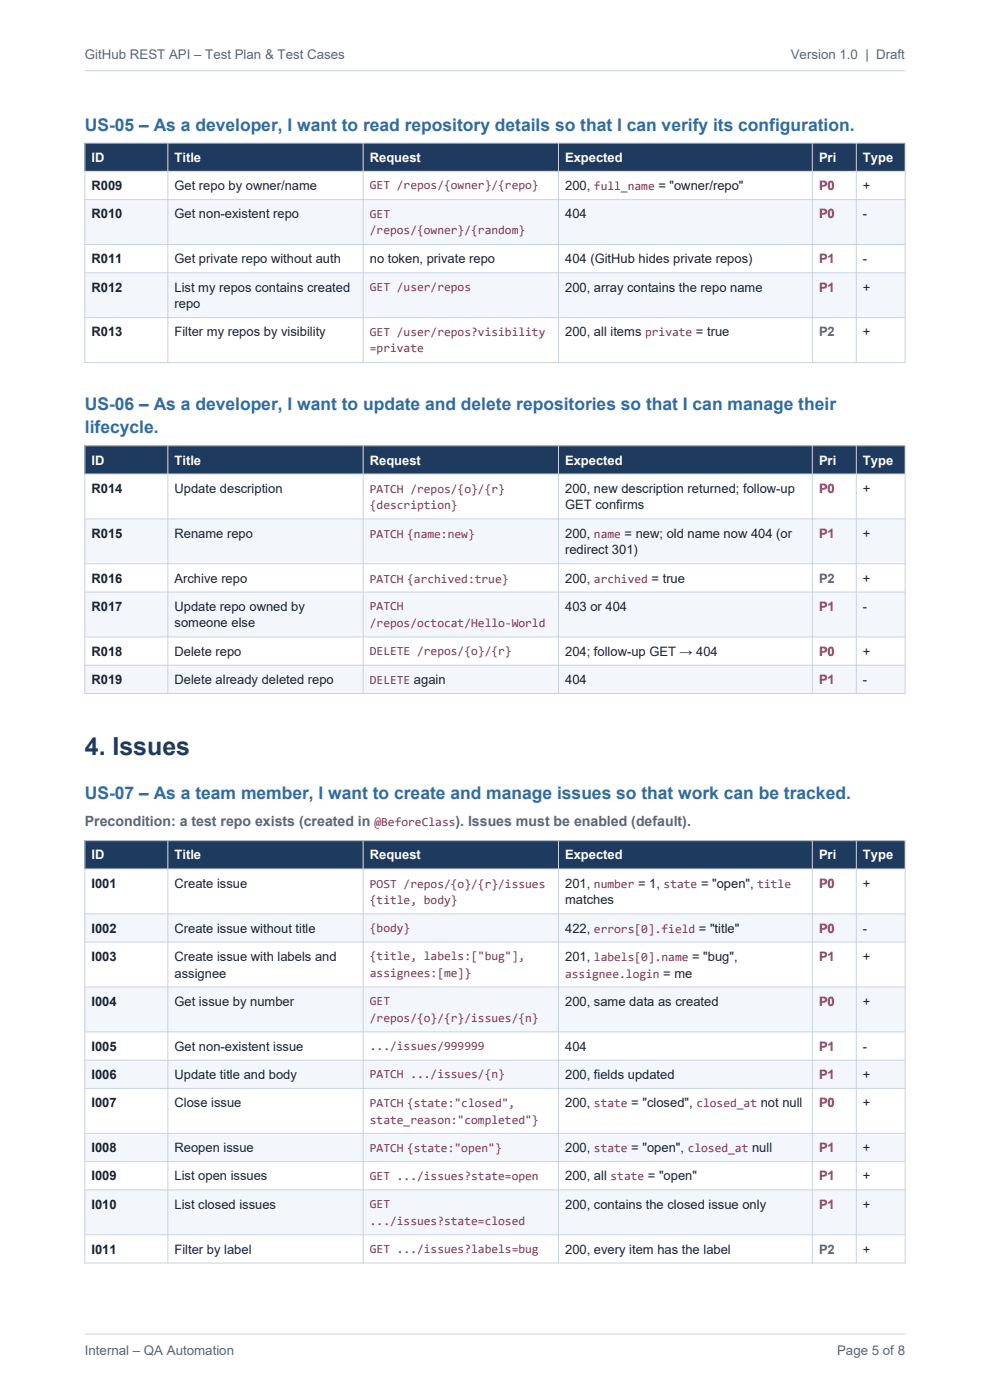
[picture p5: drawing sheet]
<svg xmlns="http://www.w3.org/2000/svg" width="210mm" height="297mm" viewBox="0 0 210 297" stroke-linecap="round" stroke-linejoin="round" font-family="sans-serif">
<defs><g id="words">
<text font-size="5.3" fill="#1f3a5f" x="18" y="160.2">4. Issues</text>
<g font-size="3.7" fill="#2e6da4">
<text x="18" y="27.7">US-05 – As a developer, I want to read repository details so that I can verify its configuration.</text>
<text x="18" y="87">US-06 – As a developer, I want to update and delete repositories so that I can manage their</text>
<text x="18" y="91.9">lifecycle.</text>
<text x="18" y="169.5">US-07 – As a team member, I want to create and manage issues so that work can be tracked.</text>
</g>
<g font-size="3" fill="#5a6676">
<text x="18" y="175.2">Precondition: a test repo exists (created in</text>
<text x="96.6" y="175.2">). Issues must be enabled (default).</text>
</g>
<g font-size="2.8" fill="#5a6676">
<text x="18" y="12.5">GitHub REST API – Test Plan &amp; Test Cases</text>
<text x="167.7" y="12.5">Version 1.0 | Draft</text>
<text x="173.7" y="71.4">P2</text>
<text x="173.7" y="123.6">P2</text>
<text x="173.7" y="265.9">P2</text>
<text x="18" y="287.5">Internal – QA Automation</text>
<text x="177.6" y="287.5">Page 5 of 8</text>
</g>
<g font-size="2.8" fill="#fff">
<text x="19.4" y="34.3">ID</text>
<text x="37" y="34.3">Title</text>
<text x="78.4" y="34.3">Request</text>
<text x="119.9" y="34.3">Expected</text>
<text x="173.7" y="34.3">Pri</text>
<text x="183.1" y="34.3">Type</text>
<text x="19.4" y="98.5">ID</text>
<text x="37" y="98.5">Title</text>
<text x="78.4" y="98.5">Request</text>
<text x="119.9" y="98.5">Expected</text>
<text x="173.7" y="98.5">Pri</text>
<text x="183.1" y="98.5">Type</text>
<text x="19.4" y="182.3">ID</text>
<text x="37" y="182.3">Title</text>
<text x="78.4" y="182.3">Request</text>
<text x="119.9" y="182.3">Expected</text>
<text x="173.7" y="182.3">Pri</text>
<text x="183.1" y="182.3">Type</text>
</g>
<g font-size="2.8" fill="#1b2430">
<text x="19.4" y="40.3">R009</text>
<text x="37" y="40.3">Get repo by owner/name</text>
<text x="119.9" y="40.3">200, full_name = &quot;owner/repo&quot;</text>
<text x="183.1" y="40.3">+</text>
<text x="19.4" y="46.3">R010</text>
<text x="37" y="46.3">Get non-existent repo</text>
<text x="119.9" y="46.3">404</text>
<text x="183.1" y="46.3">-</text>
<text x="19.4" y="55.9">R011</text>
<text x="37" y="55.9">Get private repo without auth</text>
<text x="78.4" y="55.9">no token, private repo</text>
<text x="119.9" y="55.9">404 (GitHub hides private repos)</text>
<text x="183.1" y="55.9">-</text>
<text x="19.4" y="61.9">R012</text>
<text x="37" y="61.9">List my repos contains created</text>
<text x="37" y="65.4">repo</text>
<text x="119.9" y="61.9">200, array contains the repo name</text>
<text x="183.1" y="61.9">+</text>
<text x="19.4" y="71.4">R013</text>
<text x="37" y="71.4">Filter my repos by visibility</text>
<text x="119.9" y="71.4">200, all items private = true</text>
<text x="183.1" y="71.4">+</text>
<text x="19.4" y="104.5">R014</text>
<text x="37" y="104.5">Update description</text>
<text x="119.9" y="104.5">200, new description returned; follow-up</text>
<text x="183.1" y="104.5">+</text>
<text x="119.9" y="108.1">GET confirms</text>
<text x="19.4" y="114.1">R015</text>
<text x="37" y="114.1">Rename repo</text>
<text x="119.9" y="114.1">200, name = new; old name now 404 (or</text>
<text x="119.9" y="117.6">redirect 301)</text>
<text x="183.1" y="114.1">+</text>
<text x="19.4" y="123.6">R016</text>
<text x="37" y="123.6">Archive repo</text>
<text x="119.9" y="123.6">200, archived = true</text>
<text x="183.1" y="123.6">+</text>
<text x="19.4" y="129.6">R017</text>
<text x="37" y="129.6">Update repo owned by</text>
<text x="119.9" y="129.6">403 or 404</text>
<text x="183.1" y="129.6">-</text>
<text x="37" y="133.1">someone else</text>
<text x="19.4" y="139.1">R018</text>
<text x="37" y="139.1">Delete repo</text>
<text x="119.9" y="139.1">204; follow-up GET → 404</text>
<text x="183.1" y="139.1">+</text>
<text x="19.4" y="145.1">R019</text>
<text x="37" y="145.1">Delete already deleted repo</text>
<text x="119.9" y="145.1">404</text>
<text x="183.1" y="145.1">-</text>
<text x="19.4" y="188.3">I001</text>
<text x="37" y="188.3">Create issue</text>
<text x="119.9" y="188.3">201, number = 1, state = &quot;open&quot;, title</text>
<text x="119.9" y="191.9">matches</text>
<text x="183.1" y="188.3">+</text>
<text x="19.4" y="197.8">I002</text>
<text x="37" y="197.8">Create issue without title</text>
<text x="119.9" y="197.8">422, errors[0].field = &quot;title&quot;</text>
<text x="183.1" y="197.8">-</text>
<text x="19.4" y="203.8">I003</text>
<text x="37" y="203.8">Create issue with labels and</text>
<text x="119.9" y="203.8">201, labels[0].name = &quot;bug&quot;,</text>
<text x="183.1" y="203.8">+</text>
<text x="37" y="207.4">assignee</text>
<text x="19.4" y="213.4">I004</text>
<text x="37" y="213.4">Get issue by number</text>
<text x="119.9" y="213.4">200, same data as created</text>
<text x="183.1" y="213.4">+</text>
<text x="19.4" y="222.9">I005</text>
<text x="37" y="222.9">Get non-existent issue</text>
<text x="119.9" y="222.9">404</text>
<text x="183.1" y="222.9">-</text>
<text x="19.4" y="228.9">I006</text>
<text x="37" y="228.9">Update title and body</text>
<text x="119.9" y="228.9">200, fields updated</text>
<text x="183.1" y="228.9">+</text>
<text x="19.4" y="234.9">I007</text>
<text x="37" y="234.9">Close issue</text>
<text x="119.9" y="234.9">200, state = &quot;closed&quot;, closed_at not null</text>
<text x="183.1" y="234.9">+</text>
<text x="19.4" y="244.4">I008</text>
<text x="37" y="244.4">Reopen issue</text>
<text x="119.9" y="244.4">200, state = &quot;open&quot;, closed_at null</text>
<text x="183.1" y="244.4">+</text>
<text x="19.4" y="250.4">I009</text>
<text x="37" y="250.4">List open issues</text>
<text x="119.9" y="250.4">200, all state = &quot;open&quot;</text>
<text x="183.1" y="250.4">+</text>
<text x="19.4" y="256.4">I010</text>
<text x="37" y="256.4">List closed issues</text>
<text x="119.9" y="256.4">200, contains the closed issue only</text>
<text x="183.1" y="256.4">+</text>
<text x="19.4" y="265.9">I011</text>
<text x="37" y="265.9">Filter by label</text>
<text x="119.9" y="265.9">200, every item has the label</text>
<text x="183.1" y="265.9">+</text>
</g>
<g font-size="2.8" fill="#b3261e">
<text x="173.7" y="40.3">P0</text>
<text x="173.7" y="46.3">P0</text>
<text x="173.7" y="104.5">P0</text>
<text x="173.7" y="139.1">P0</text>
<text x="173.7" y="188.3">P0</text>
<text x="173.7" y="197.8">P0</text>
<text x="173.7" y="213.4">P0</text>
<text x="173.7" y="234.9">P0</text>
</g>
<g font-size="2.8" fill="#9a6700">
<text x="173.7" y="55.9">P1</text>
<text x="173.7" y="61.9">P1</text>
<text x="173.7" y="114.1">P1</text>
<text x="173.7" y="129.6">P1</text>
<text x="173.7" y="145.1">P1</text>
<text x="173.7" y="203.8">P1</text>
<text x="173.7" y="222.9">P1</text>
<text x="173.7" y="228.9">P1</text>
<text x="173.7" y="244.4">P1</text>
<text x="173.7" y="250.4">P1</text>
<text x="173.7" y="256.4">P1</text>
</g>
<g font-size="2.6" fill="#7a2e5a">
<text x="78.4" y="40.2">GET /repos/{owner}/{repo}</text>
<text x="78.4" y="46.2">GET</text>
<text x="78.4" y="49.7">/repos/{owner}/{random}</text>
<text x="78.4" y="61.7">GET /user/repos</text>
<text x="78.4" y="71.2">GET /user/repos?visibility</text>
<text x="78.4" y="74.8">=private</text>
<text x="78.4" y="104.5">PATCH /repos/{o}/{r}</text>
<text x="78.4" y="108.1">{description}</text>
<text x="78.4" y="114.1">PATCH {name:new}</text>
<text x="78.4" y="123.6">PATCH {archived:true}</text>
<text x="78.4" y="129.4">PATCH</text>
<text x="78.4" y="133">/repos/octocat/Hello-World</text>
<text x="78.4" y="139">DELETE /repos/{o}/{r}</text>
<text x="78.4" y="145.1">DELETE again</text>
<text x="79.4" y="175.2">@BeforeClass</text>
<text x="78.4" y="188.3">POST /repos/{o}/{r}/issues</text>
<text x="78.4" y="191.9">{title, body}</text>
<text x="78.4" y="197.7">{body}</text>
<text x="78.4" y="203.7">{title, labels:[&quot;bug&quot;],</text>
<text x="78.4" y="207.2">assignees:[me]}</text>
<text x="119.9" y="207.4">assignee.login = me</text>
<text x="78.4" y="213.2">GET</text>
<text x="78.4" y="216.8">/repos/{o}/{r}/issues/{n}</text>
<text x="78.4" y="222.8">.../issues/999999</text>
<text x="78.4" y="228.8">PATCH .../issues/{n}</text>
<text x="78.4" y="234.9">PATCH {state:&quot;closed&quot;,</text>
<text x="78.4" y="238.4">state_reason:&quot;completed&quot;}</text>
<text x="78.4" y="244.4">PATCH {state:&quot;open&quot;}</text>
<text x="78.4" y="250.3">GET .../issues?state=open</text>
<text x="78.4" y="256.3">GET</text>
<text x="78.4" y="259.8">.../issues?state=closed</text>
<text x="78.4" y="265.8">GET .../issues?labels=bug</text>
</g>
</g></defs>
<path d="M18 30.3h174v6h-174z" fill-rule="evenodd" fill="#1f3a5f"/>
<path d="M18 36.3h174v6h-174z" fill-rule="evenodd" fill="#fff"/>
<path d="M18 42.3h174v9.6h-174z" fill-rule="evenodd" fill="#f3f6fa"/>
<path d="M18 51.9h174v6h-174z" fill-rule="evenodd" fill="#fff"/>
<path d="M18 57.9h174v9.5h-174z" fill-rule="evenodd" fill="#f3f6fa"/>
<path d="M18 67.4h174v9.5h-174z" fill-rule="evenodd" fill="#fff"/>
<path d="M18 30.3h174v46.6h-174zM18 36.3h174M35.6 30.3v46.6M77 30.3v46.6M118.5 30.3v46.6M172.3 30.3v46.6M181.6 30.3v46.6M18 42.3h174M18 51.9h174M18 57.9h174M18 67.4h174" fill="none" stroke="#c9d3e0" stroke-width=".21"/>
<path d="M18 94.6h174v6h-174z" fill-rule="evenodd" fill="#1f3a5f"/>
<path d="M18 100.6h174v9.5h-174z" fill-rule="evenodd" fill="#fff"/>
<path d="M18 110.1h174v9.5h-174z" fill-rule="evenodd" fill="#f3f6fa"/>
<path d="M18 119.6h174v6h-174z" fill-rule="evenodd" fill="#fff"/>
<path d="M18 125.6h174v9.5h-174z" fill-rule="evenodd" fill="#f3f6fa"/>
<path d="M18 135.1h174v6h-174z" fill-rule="evenodd" fill="#fff"/>
<path d="M18 141.1h174v6h-174z" fill-rule="evenodd" fill="#f3f6fa"/>
<path d="M18 94.6h174v52.5h-174zM35.6 94.6v52.5M77 94.6v52.5M118.5 94.6v52.5M172.3 94.6v52.5M181.6 94.6v52.5M18 100.6h174M18 110.1h174M18 119.6h174M18 125.6h174M18 135.1h174M18 141.1h174" fill="none" stroke="#c9d3e0" stroke-width=".21"/>
<path d="M18 178.3h174v6h-174z" fill-rule="evenodd" fill="#1f3a5f"/>
<path d="M18 184.3h174v9.6h-174z" fill-rule="evenodd" fill="#fff"/>
<path d="M18 193.9h174v6h-174z" fill-rule="evenodd" fill="#f3f6fa"/>
<path d="M18 199.9h174v9.5h-174z" fill-rule="evenodd" fill="#fff"/>
<path d="M18 209.4h174v9.5h-174z" fill-rule="evenodd" fill="#f3f6fa"/>
<path d="M18 218.9h174v6h-174z" fill-rule="evenodd" fill="#fff"/>
<path d="M18 224.9h174v6h-174z" fill-rule="evenodd" fill="#f3f6fa"/>
<path d="M18 230.9h174v9.5h-174z" fill-rule="evenodd" fill="#fff"/>
<path d="M18 240.4h174v6h-174z" fill-rule="evenodd" fill="#f3f6fa"/>
<path d="M18 246.4h174v6h-174z" fill-rule="evenodd" fill="#fff"/>
<path d="M18 252.4h174v9.5h-174z" fill-rule="evenodd" fill="#f3f6fa"/>
<path d="M18 261.9h174v6h-174z" fill-rule="evenodd" fill="#fff"/>
<g fill="none" stroke="#c9d3e0" stroke-width=".21">
<path d="M18 15h174M18 178.3h174v89.6h-174zM35.6 178.3v89.6M77 178.3v89.6M118.5 178.3v89.6M172.3 178.3v89.6M181.6 178.3v89.6M18 184.3h174M18 193.9h174M18 199.9h174M18 209.4h174M18 218.9h174"/>
<path d="M18 224.9h174M18 230.9h174M18 240.4h174M18 246.4h174M18 252.4h174M18 261.9h174M18 283h174"/>
</g>
<use href="#words"/>
</svg>
